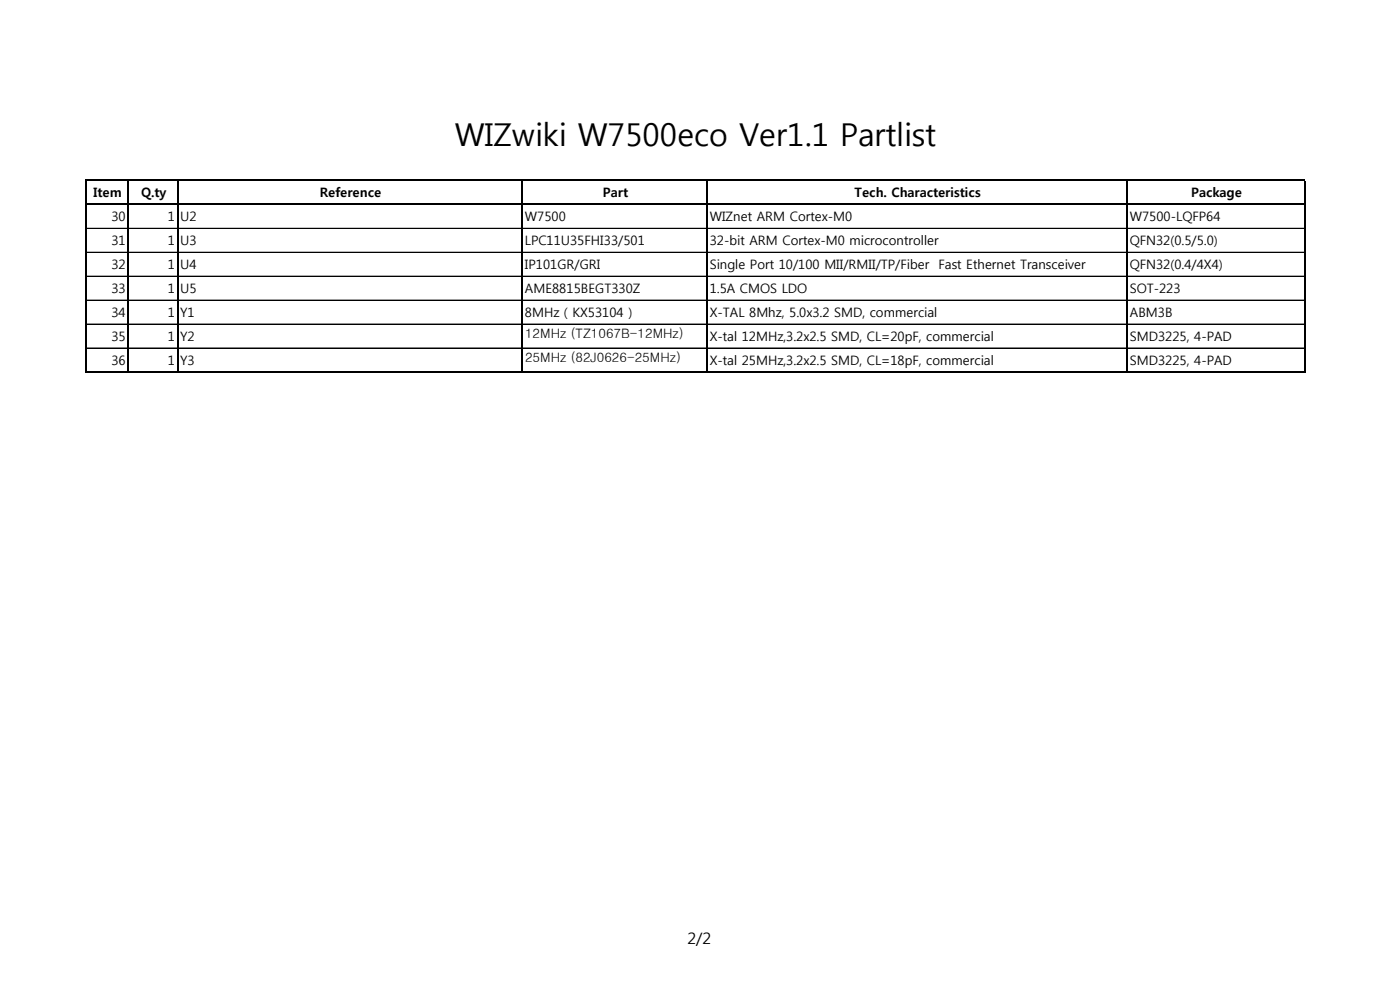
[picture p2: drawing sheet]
<svg xmlns="http://www.w3.org/2000/svg" width="297mm" height="210mm" viewBox="0 0 297 210" stroke-linecap="round" stroke-linejoin="round" font-family="sans-serif">
<defs><g id="words">
<text font-size="6.7" x="96.5" y="31">WIZwiki W7500eco Ver1.1 Partlist</text>
<text font-size="3.3" x="145.9" y="200.3">2/2</text>
<g font-size="2.8">
<text x="19.9" y="41.8">Item</text>
<text x="29.9" y="41.8">Q.ty</text>
<text x="67.9" y="41.8">Reference</text>
<text x="127.9" y="41.8">Part</text>
<text x="181.3" y="41.8">Tech. Characteristics</text>
<text x="252.7" y="41.8">Package</text>
<text x="23.6" y="46.9">30</text>
<text x="35.6" y="46.9">1</text>
<text x="38.2" y="46.9">U2</text>
<text x="111.4" y="46.9">W7500</text>
<text x="150.6" y="46.9">WIZnet ARM Cortex-M0</text>
<text x="239.7" y="46.9">W7500-LQFP64</text>
<text x="23.6" y="52">31</text>
<text x="35.6" y="52">1</text>
<text x="38.2" y="52">U3</text>
<text x="111.4" y="52">LPC11U35FHI33/501</text>
<text x="150.6" y="52">32-bit ARM Cortex-M0 microcontroller</text>
<text x="239.7" y="52">QFN32(0.5/5.0)</text>
<text x="23.6" y="57">32</text>
<text x="35.6" y="57">1</text>
<text x="38.2" y="57">U4</text>
<text x="111.4" y="57">IP101GR/GRI</text>
<text x="150.6" y="57.1">Single Port 10/100 MII/RMII/TP/Fiber</text>
<text x="199.1" y="57.1">Fast Ethernet Transceiver</text>
<text x="239.7" y="57">QFN32(0.4/4X4)</text>
<text x="23.6" y="62.1">33</text>
<text x="35.6" y="62.1">1</text>
<text x="38.2" y="62.1">U5</text>
<text x="111.4" y="62.1">AME8815BEGT330Z</text>
<text x="150.6" y="62.1">1.5A CMOS LDO</text>
<text x="239.7" y="62.1">SOT-223</text>
<text x="23.6" y="67.2">34</text>
<text x="35.6" y="67.2">1</text>
<text x="38.2" y="67.2">Y1</text>
<text x="111.4" y="67.2">8MHz ( KX53104 )</text>
<text x="111.4" y="71.6">12MHz (TZ1067B-12MHz)</text>
<text x="150.6" y="67.2">X-TAL 8Mhz, 5.0x3.2 SMD, commercial</text>
<text x="239.7" y="67.2">ABM3B</text>
<text x="23.6" y="72.3">35</text>
<text x="23.6" y="77.4">36</text>
<text x="35.6" y="72.3">1</text>
<text x="35.6" y="77.4">1</text>
<text x="38.2" y="72.3">Y2</text>
<text x="38.2" y="77.4">Y3</text>
<text x="111.4" y="76.7">25MHz (82J0626-25MHz)</text>
<text x="150.6" y="72.3">X-tal 12MHz,3.2x2.5 SMD, CL=20pF, commercial</text>
<text x="150.6" y="77.4">X-tal 25MHz,3.2x2.5 SMD, CL=18pF, commercial</text>
<text x="239.7" y="72.3">SMD3225, 4-PAD</text>
<text x="239.7" y="77.4">SMD3225, 4-PAD</text>
</g>
</g></defs>
<path d="M18.2 38.1v41M18.3 38.3h258.6M27.2 38.4v40.7M37.7 38.4v40.7M110.8 38.4v40.7M150 38.4v40.7M239.2 38.4v40.7M276.8 38.4v40.7M18.3 43.3h258.6M18.3 78.9h258.6" fill="none" stroke="#000" stroke-width=".3"/>
<g fill="none" stroke="#000" stroke-width=".21">
<path d="M18.3 43.3h8.8M18.3 48.4h8.8M18.3 53.5h8.8M18.3 58.6h8.8M27.4 43.3h10.2M27.4 48.4h10.2M27.4 53.5h10.2M27.4 58.6h10.2M37.9 43.3h72.8M37.9 48.4h72.8M37.9 53.5h72.8M37.9 58.6h72.8"/>
<path d="M111 43.3h38.9M111 48.4h38.9M111 53.5h38.9M111 58.6h38.9M150.2 43.3h88.8M150.2 48.4h88.8M150.2 53.5h88.8M150.2 58.6h88.8M239.3 43.3h37.3M239.3 48.4h37.3M239.3 53.5h37.3M239.3 58.6h37.3"/>
<path d="M18.3 63.7h8.8M18.3 68.7h8.8M18.3 73.8h8.8M27.4 63.7h10.2M27.4 68.7h10.2M27.4 73.8h10.2M37.9 63.7h72.8M37.9 68.7h72.8M37.9 73.8h72.8M111 63.7h38.9M111 68.7h38.9M111 73.8h38.9"/>
<path d="M150.2 63.7h88.8M150.2 68.7h88.8M150.2 73.8h88.8M239.3 63.7h37.3M239.3 68.7h37.3M239.3 73.8h37.3"/>
</g>
<use href="#words"/>
</svg>
